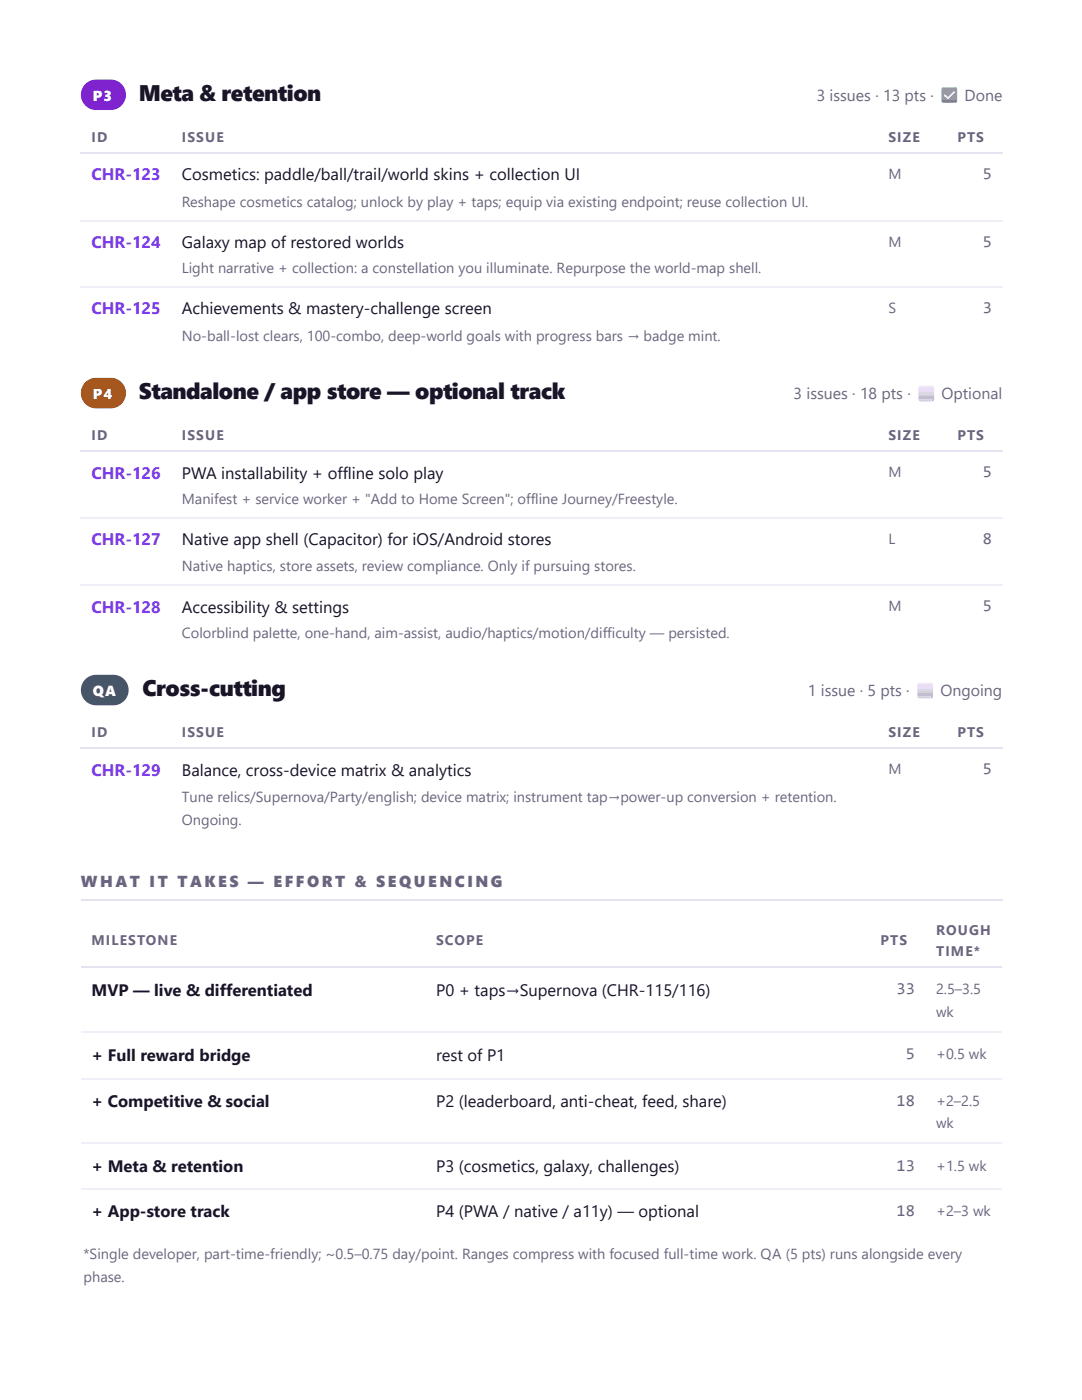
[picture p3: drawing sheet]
<svg xmlns="http://www.w3.org/2000/svg" width="216mm" height="279mm" viewBox="0 0 216 279" stroke-linecap="round" stroke-linejoin="round" font-family="sans-serif">
<defs><g id="words">
<g font-size="4.5" fill="#191426">
<text x="27.7" y="20.1">Meta &amp; retention</text>
<text x="27.7" y="79.6">Standalone / app store — optional track</text>
<text x="28.4" y="138.9">Cross-cutting</text>
</g>
<g font-size="3.3" fill="#7c3aed">
<text x="18.3" y="36">CHR-123</text>
<text x="18.3" y="49.5">CHR-124</text>
<text x="18.3" y="62.7">CHR-125</text>
<text x="18.3" y="95.5">CHR-126</text>
<text x="18.3" y="108.7">CHR-127</text>
<text x="18.3" y="122.2">CHR-128</text>
<text x="18.3" y="154.8">CHR-129</text>
</g>
<g font-size="3.3" fill="#191426">
<text x="36.3" y="36">Cosmetics: paddle/ball/trail/world skins + collection UI</text>
<text x="36.3" y="49.5">Galaxy map of restored worlds</text>
<text x="36.3" y="62.7">Achievements &amp; mastery-challenge screen</text>
<text x="36.3" y="95.5">PWA installability + offline solo play</text>
<text x="36.3" y="108.7">Native app shell (Capacitor) for iOS/Android stores</text>
<text x="36.3" y="122.2">Accessibility &amp; settings</text>
<text x="36.3" y="154.8">Balance, cross-device matrix &amp; analytics</text>
<text x="18.3" y="198.7">MVP — live &amp; differentiated</text>
<text x="87" y="198.7">P0 + taps→Supernova (CHR-115/116)</text>
<text x="18.3" y="211.7">+ Full reward bridge</text>
<text x="87" y="211.7">rest of P1</text>
<text x="18.3" y="220.9">+ Competitive &amp; social</text>
<text x="87" y="220.9">P2 (leaderboard, anti-cheat, feed, share)</text>
<text x="18.3" y="233.9">+ Meta &amp; retention</text>
<text x="87" y="233.9">P3 (cosmetics, galaxy, challenges)</text>
<text x="18.3" y="242.9">+ App-store track</text>
<text x="87" y="242.9">P4 (PWA / native / a11y) — optional</text>
</g>
<g font-size="3.3" fill="#6b6480">
<text x="196.1" y="35.7">5</text>
<text x="196.1" y="49.2">5</text>
<text x="196.1" y="62.4">3</text>
<text x="196.1" y="95.2">5</text>
<text x="196.1" y="108.5">8</text>
<text x="196.1" y="122">5</text>
<text x="196.1" y="154.5">5</text>
<text x="178.9" y="198.4">33</text>
<text x="180.7" y="211.4">5</text>
<text x="178.9" y="220.7">18</text>
<text x="178.9" y="233.6">13</text>
<text x="178.9" y="242.6">18</text>
</g>
<g font-size="3.2" fill="#6b6480">
<text x="163" y="20.1">3 issues · 13 pts · ✅ Done</text>
<text x="158.4" y="79.6">3 issues · 18 pts · ⬜ Optional</text>
<text x="161.2" y="138.9">1 issue · 5 pts · ⬜ Ongoing</text>
<text x="16.1" y="177">WHAT IT TAKES — EFFORT &amp; SEQUENCING</text>
</g>
<g font-size="2.9" fill="#fff">
<text x="18.5" y="20.1">P3</text>
<text x="18.5" y="79.6">P4</text>
<text x="18.5" y="138.9">QA</text>
</g>
<g font-size="2.9" fill="#6b6480">
<text x="177.3" y="35.7">M</text>
<text x="36.3" y="41.3">Reshape cosmetics catalog; unlock by play + taps; equip via existing endpoint; reuse collection UI.</text>
<text x="177.3" y="49.2">M</text>
<text x="36.3" y="54.5">Light narrative + collection: a constellation you illuminate. Repurpose the world-map shell.</text>
<text x="177.3" y="62.4">S</text>
<text x="36.3" y="68">No-ball-lost clears, 100-combo, deep-world goals with progress bars → badge mint.</text>
<text x="177.3" y="95.2">M</text>
<text x="36.3" y="100.5">Manifest + service worker + &quot;Add to Home Screen&quot;; offline Journey/Freestyle.</text>
<text x="177.3" y="108.5">L</text>
<text x="36.3" y="114">Native haptics, store assets, review compliance. Only if pursuing stores.</text>
<text x="177.3" y="122">M</text>
<text x="36.3" y="127.3">Colorblind palette, one-hand, aim-assist, audio/haptics/motion/difficulty — persisted.</text>
<text x="177.3" y="154.5">M</text>
<text x="36.3" y="160.1">Tune relics/Supernova/Party/english; device matrix; instrument tap→power-up conversion + retention.</text>
<text x="36.3" y="164.6">Ongoing.</text>
<text x="186.8" y="198.4">2.5–3.5</text>
<text x="186.8" y="202.9">wk</text>
<text x="186.8" y="211.4">+0.5 wk</text>
<text x="186.8" y="220.7">+2–2.5</text>
<text x="186.8" y="225.2">wk</text>
<text x="186.8" y="233.6">+1.5 wk</text>
<text x="186.8" y="242.6">+2–3 wk</text>
<text x="16.7" y="251.4">*Single developer, part-time-friendly; ~0.5–0.75 day/point. Ranges compress with focused full-time work. QA (5 pts) runs alongside every</text>
<text x="16.7" y="255.9">phase.</text>
</g>
<g font-size="2.8" fill="#6b6480">
<text x="18.3" y="28.3">ID</text>
<text x="36.3" y="28.3">ISSUE</text>
<text x="177.3" y="28.3">SIZE</text>
<text x="191" y="28.3">PTS</text>
<text x="18.3" y="87.8">ID</text>
<text x="36.3" y="87.8">ISSUE</text>
<text x="177.3" y="87.8">SIZE</text>
<text x="191" y="87.8">PTS</text>
<text x="18.3" y="147.1">ID</text>
<text x="36.3" y="147.1">ISSUE</text>
<text x="177.3" y="147.1">SIZE</text>
<text x="191" y="147.1">PTS</text>
<text x="18.3" y="188.6">MILESTONE</text>
<text x="87" y="188.6">SCOPE</text>
<text x="175.7" y="188.6">PTS</text>
<text x="186.8" y="186.5">ROUGH</text>
<text x="186.8" y="190.8">TIME*</text>
</g>
</g></defs>
<path d="M16.1 30.6h183.9M16.1 90.1h183.9M16.1 149.4h183.9M16.1 179.5h183.9M16.1 193h183.9" fill="none" stroke="#e7e2f0" stroke-width=".26"/>
<path d="M16.1 44.1h183.9M16.1 57.3h183.9M16.1 103.3h183.9M16.1 116.8h183.9M16.1 206h183.9M16.1 215.2h183.9M16.1 228.2h183.9M16.1 237.2h183.9" fill="none" stroke="#f1eef7" stroke-width=".26"/>
<path d="M17 16.8l.8-.6 .8-.3h3.5a3 3 0 0 1 3 3 3 3 0 0 1-3 3.1h-2.9a3 3 0 0 1-2.8-1.9 3 3 0 0 1 .6-3.3z" fill="#7e22ce"/>
<path d="M17 76.3l.7-.5 .9-.3 3.5-.1a3 3 0 0 1 3 3 3 3 0 0 1-3 3.1h-2.9a3 3 0 0 1-2.8-1.9 3 3 0 0 1 .6-3.3z" fill="#b45309"/>
<path d="M17 135.6l.8-.6 1-.3h3.8a3 3 0 0 1 3.1 3 3 3 0 0 1-3.1 3.1h-3.4a3 3 0 0 1-2.8-1.9 3 3 0 0 1 .6-3.3z" fill="#475569"/>
<use href="#words"/>
</svg>
